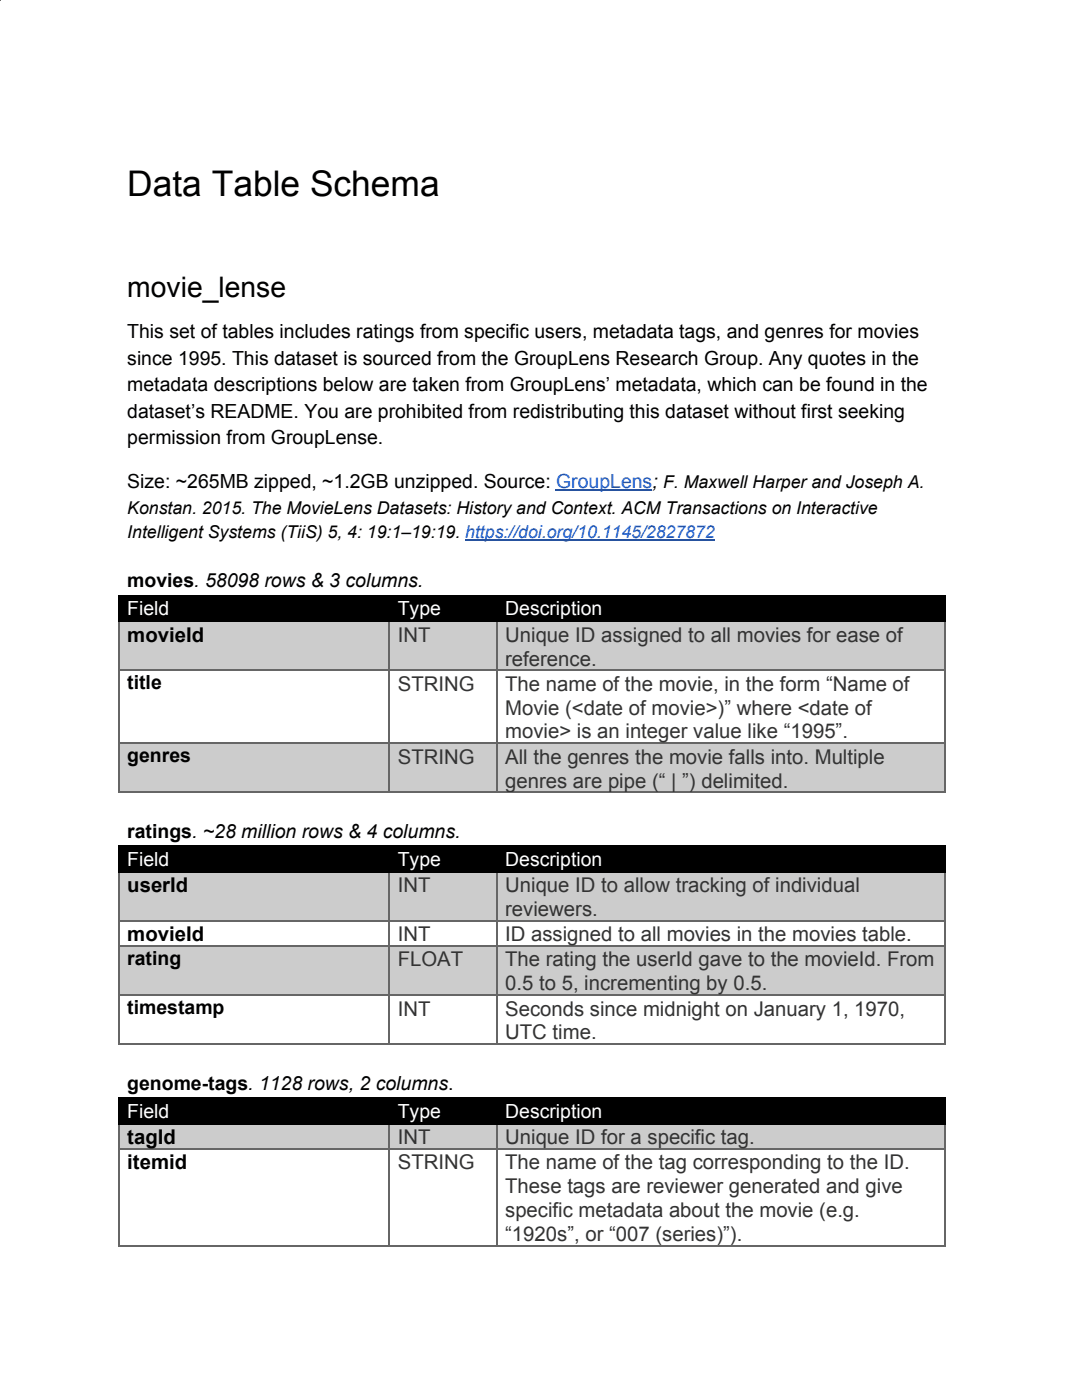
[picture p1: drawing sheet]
<svg xmlns="http://www.w3.org/2000/svg" width="216mm" height="279mm" viewBox="0 0 216 279" stroke-linecap="round" stroke-linejoin="round" font-family="sans-serif">
<defs><g id="words">
<text font-size="7.1" x="25.4" y="39.2">Data Table Schema</text>
<text font-size="5.6" x="25.4" y="59.3">movie_lense</text>
<g font-size="4.1">
<text x="25.4" y="128.1">movieId</text>
<text x="25.4" y="178.1">userId</text>
<text x="25.4" y="187.9">movieId</text>
<text x="25.4" y="228.3">tagId</text>
<text x="25.4" y="233.4">itemid</text>
</g>
<g font-size="4.1" fill="#333">
<text x="79.4" y="128.1">INT</text>
<text x="100.8" y="128.1">Unique ID assigned to all movies for ease of</text>
<text x="79.4" y="137.8">STRING</text>
<text x="100.8" y="132.8">reference.</text>
<text x="100.8" y="137.8">The name of the movie, in the form “Name of</text>
<text x="100.8" y="142.6">Movie (&lt;date of movie&gt;)” where &lt;date of</text>
<text x="100.8" y="147.4">movie&gt; is an integer value like “1995”.</text>
<text x="79.4" y="152.4">STRING</text>
<text x="100.8" y="152.4">All the genres the movie falls into. Multiple</text>
<text x="100.8" y="157.2">genres are pipe (“ | ”) delimited.</text>
<text x="79.4" y="178.1">INT</text>
<text x="100.8" y="178.1">Unique ID to allow tracking of individual</text>
<text x="100.8" y="182.8">reviewers.</text>
<text x="79.4" y="187.9">INT</text>
<text x="100.8" y="187.9">ID assigned to all movies in the movies table.</text>
<text x="79.4" y="192.9">FLOAT</text>
<text x="100.8" y="192.9">The rating the userId gave to the movieId. From</text>
<text x="100.8" y="197.6">0.5 to 5, incrementing by 0.5.</text>
<text x="79.4" y="202.7">INT</text>
<text x="100.8" y="202.7">Seconds since midnight on January 1, 1970,</text>
<text x="100.8" y="207.4">UTC time.</text>
<text x="79.4" y="228.3">INT</text>
<text x="79.4" y="233.4">STRING</text>
<text x="100.8" y="228.3">Unique ID for a specific tag.</text>
<text x="100.8" y="233.4">The name of the tag corresponding to the ID.</text>
<text x="100.8" y="238.1">These tags are reviewer generated and give</text>
<text x="100.8" y="242.9">specific metadata about the movie (e.g.</text>
<text x="100.8" y="247.6">“1920s”, or “007 (series)”).</text>
</g>
<g font-size="3.9">
<text x="25.4" y="67.5">This set of tables includes ratings from specific users, metadata tags, and genres for movies</text>
<text x="25.4" y="72.8">since 1995. This dataset is sourced from the GroupLens Research Group. Any quotes in the</text>
<text x="25.4" y="78.1">metadata descriptions below are taken from GroupLens’ metadata, which can be found in the</text>
<text x="25.4" y="83.3">dataset’s README. You are prohibited from redistributing this dataset without first seeking</text>
<text x="25.4" y="88.6">permission from GroupLense.</text>
<text x="25.4" y="97.4">Size: ~265MB zipped, ~1.2GB unzipped. Source: GroupLens;</text>
<text x="25.4" y="117.2">movies. 58098 rows &amp; 3 columns.</text>
<text x="25.4" y="137.6">title</text>
<text x="25.4" y="152.1">genres</text>
<text x="25.4" y="167.2">ratings. ~28 million rows &amp; 4 columns.</text>
<text x="25.4" y="192.6">rating</text>
<text x="25.4" y="202.4">timestamp</text>
<text x="25.4" y="217.5">genome-tags. 1128 rows, 2 columns.</text>
</g>
<g font-size="3.9" fill="#fff">
<text x="25.4" y="122.8">Field</text>
<text x="79.4" y="122.8">Type</text>
<text x="100.8" y="122.8">Description</text>
<text x="25.4" y="172.8">Field</text>
<text x="79.4" y="172.8">Type</text>
<text x="100.8" y="172.8">Description</text>
<text x="25.4" y="223">Field</text>
<text x="79.4" y="223">Type</text>
<text x="100.8" y="223">Description</text>
</g>
<g font-size="3.5">
<text x="132.3" y="97.4">F. Maxwell Harper and Joseph A.</text>
<text x="25.4" y="102.7">Konstan. 2015. The MovieLens Datasets: History and Context. ACM Transactions on Interactive</text>
<text x="25.4" y="107.4">Intelligent Systems (TiiS) 5, 4: 19:1–19:19. https://doi.org/10.1145/2827872</text>
</g>
</g></defs>
<path d="M23.5 118.8h54v5h-54zM77.5 118.8h21.5v5h-21.5zM99 118.8h89.4v5h-89.4z" fill="#000"/>
<g fill="#ccc">
<path d="M23.5 123.8h54v9.8h-54z"/>
<path d="M77.5 123.8h21.5v9.8h-21.5z"/>
<path d="M99 123.8h89.4v9.8h-89.4z"/>
<path d="M23.5 148.2h54v9.8h-54z"/>
<path d="M77.5 148.2h21.5v9.8h-21.5z"/>
<path d="M99 148.2h89.4v9.8h-89.4z"/>
</g>
<path d="M23.5 133.7h165.1M23.7 123.8v34.4M77.7 123.8v34.4M99.1 123.8v34.4M188.5 123.8v34.4M23.5 148.3h165.1M23.5 158.1h165.1" fill="none" stroke="#666" stroke-width=".26"/>
<path d="M23.5 118.9h165.1M23.7 118.8v5.3M188.5 118.8v5.3M23.5 124h165.1" fill="none" stroke="#000" stroke-width=".26"/>
<path d="M23.5 168.8h54v5h-54zM77.5 168.8h21.5v5h-21.5zM99 168.8h89.4v5h-89.4z" fill="#000"/>
<g fill="#ccc">
<path d="M23.5 173.8h54v9.8h-54z"/>
<path d="M77.5 173.8h21.5v9.8h-21.5z"/>
<path d="M99 173.8h89.4v9.8h-89.4z"/>
<path d="M23.5 188.6h54v9.8h-54z"/>
<path d="M77.5 188.6h21.5v9.8h-21.5z"/>
<path d="M99 188.6h89.4v9.8h-89.4z"/>
</g>
<path d="M23.7 173.8v34.7M77.7 173.8v34.7M99.1 173.8v34.7M188.5 173.8v34.7M23.5 198.6h165.1M23.5 188.8h165.1M23.5 183.8h165.1M23.5 208.4h165.1" fill="none" stroke="#666" stroke-width=".26"/>
<path d="M23.5 174h165.1M23.5 168.9h165.1M23.7 168.8v5.3M188.5 168.8v5.3" fill="none" stroke="#000" stroke-width=".26"/>
<path d="M23.5 219.1h54v5h-54zM77.5 219.1h21.5v5h-21.5zM99 219.1h89.4v5h-89.4z" fill="#000"/>
<g fill="#ccc">
<path d="M23.5 224.1h54v5h-54z"/>
<path d="M77.5 224.1h21.5v5h-21.5z"/>
<path d="M99 224.1h89.4v5h-89.4z"/>
</g>
<path d="M23.5 229.3h165.1M23.7 224.1v24.6M77.7 224.1v24.6M99.1 224.1v24.6M188.5 224.1v24.6M23.5 248.6h165.1" fill="none" stroke="#666" stroke-width=".26"/>
<path d="M23.5 219.2h165.1M23.7 219.1v5.3M188.5 219.1v5.3M23.5 224.2h165.1" fill="none" stroke="#000" stroke-width=".26"/>
<path d="M110.9 97.8h19.3M92.9 107.8h49.7" fill="none" stroke="#15c" stroke-width=".26"/>
<use href="#words"/>
</svg>
